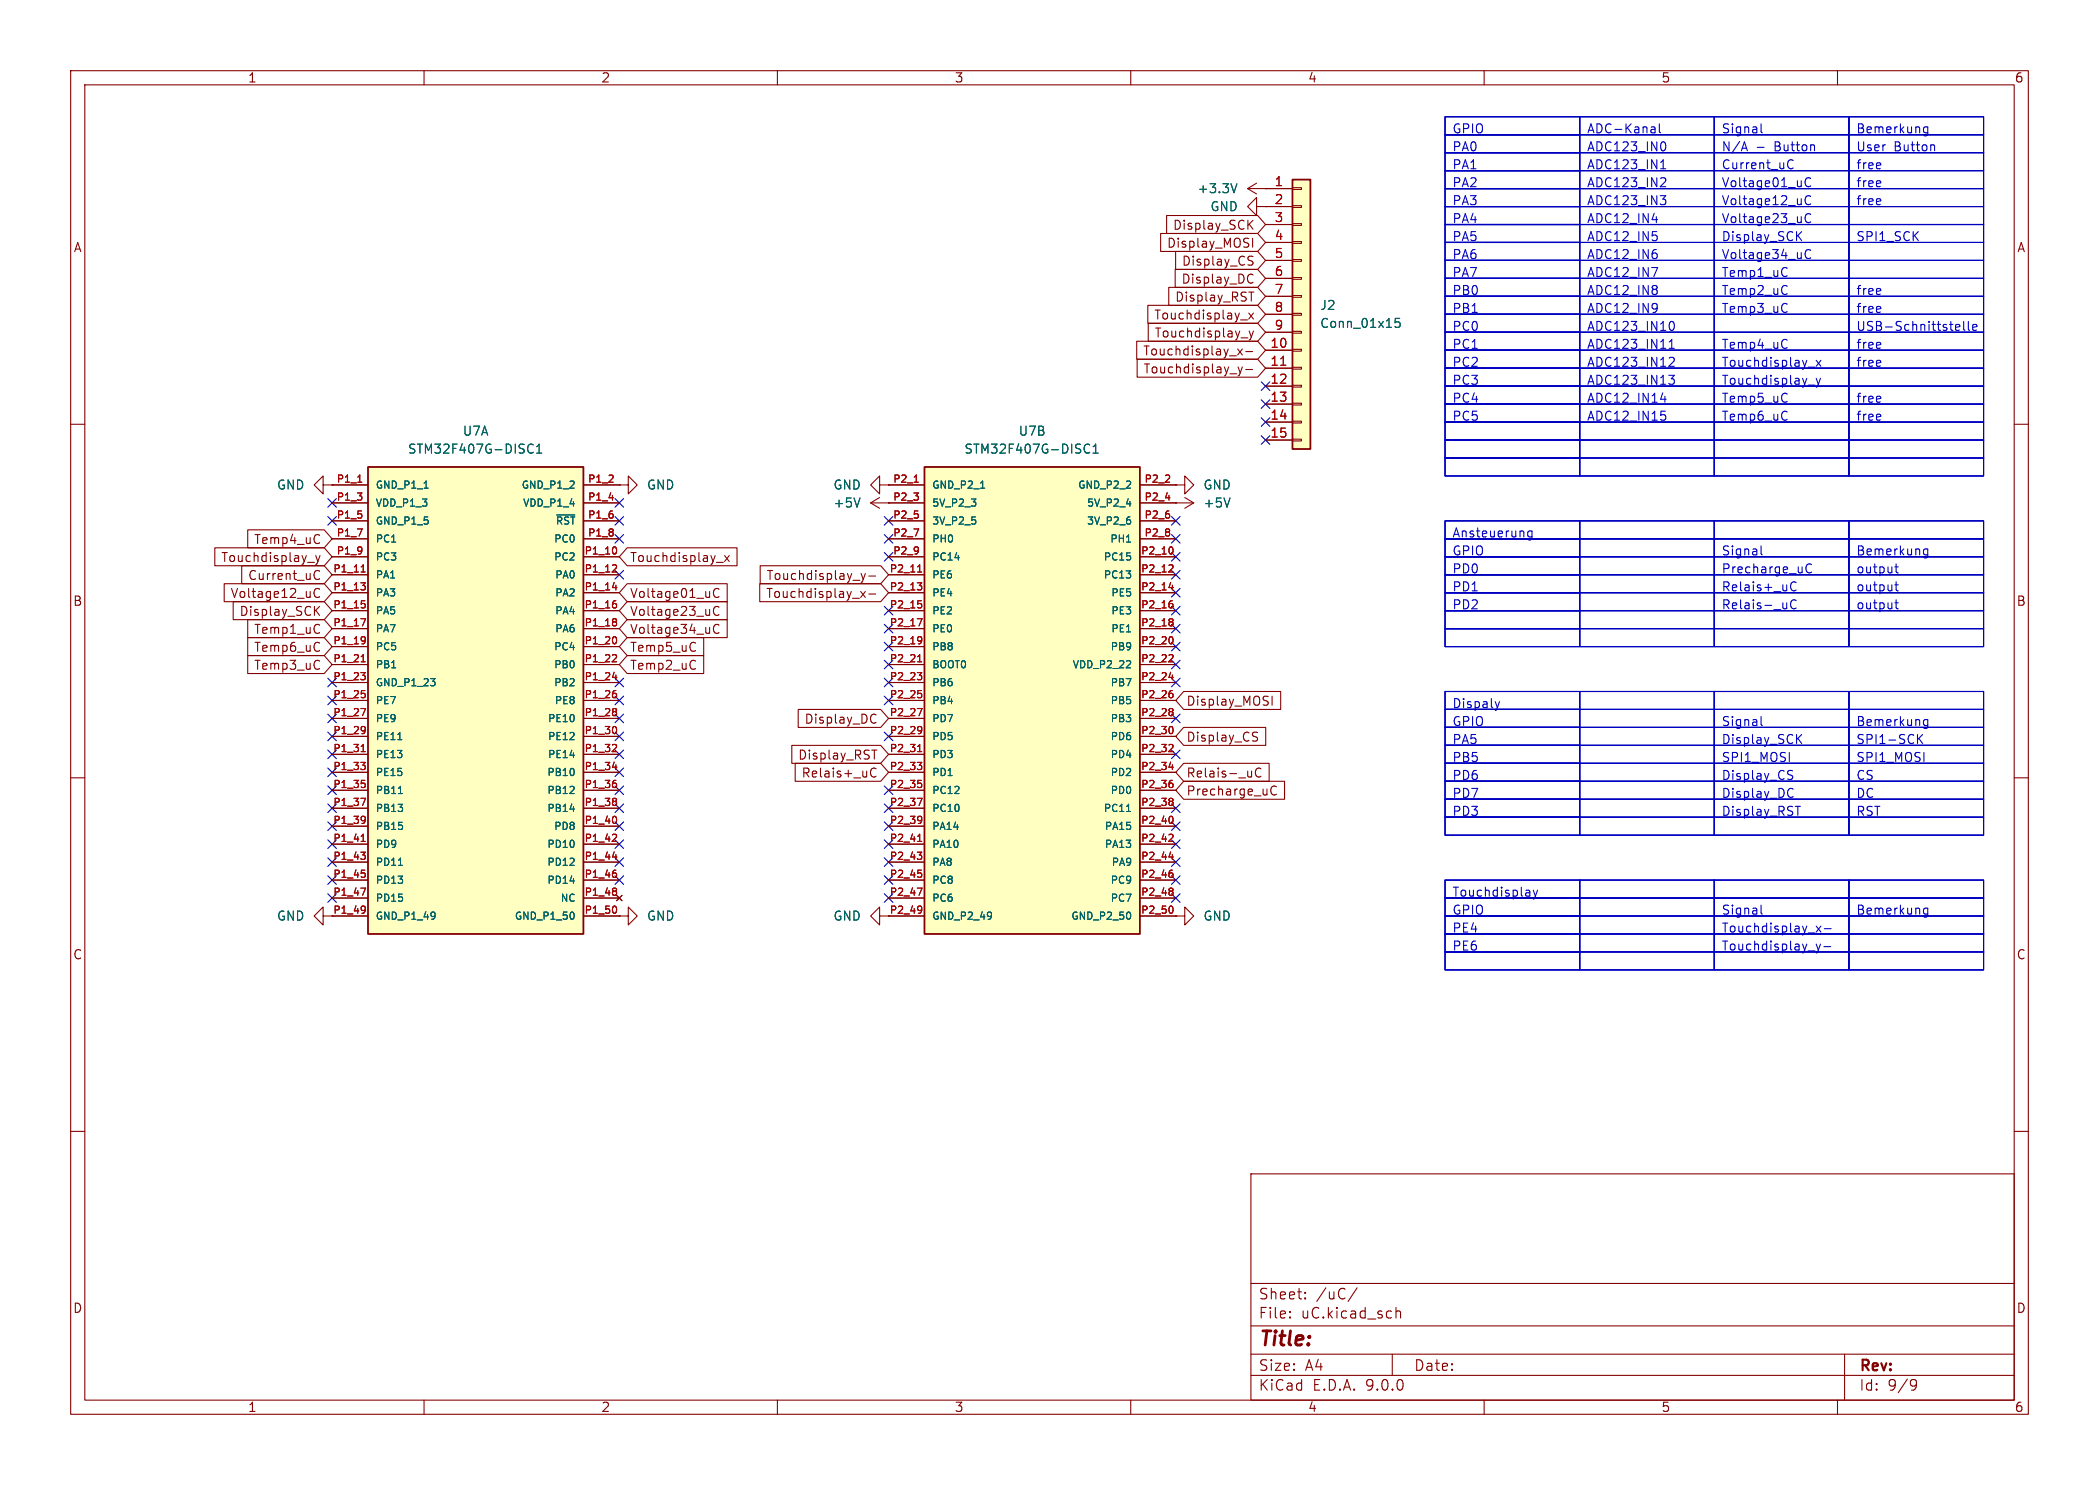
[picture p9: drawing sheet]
<svg xmlns="http://www.w3.org/2000/svg" width="297mm" height="210mm" viewBox="0 0 297 210" stroke-linecap="round" stroke-linejoin="round" font-family="sans-serif">
<defs><g id="words">
<text font-size="2.8" fill="#840000" x="178" y="190.9">Title:</text>
<g font-size="2.1" fill="#840000">
<text x="178" y="184">Sheet:</text>
<text x="186.2" y="184">/uC/</text>
<text x="178" y="186.7">File:</text>
<text x="184.1" y="186.7">uC.kicad_sch</text>
<text x="178" y="196.9">KiCad</text>
<text x="178" y="194.1">Size:</text>
<text x="184.7" y="194.1">A4</text>
<text x="185.7" y="196.9">E.D.A.</text>
<text x="193.3" y="196.9">9.0.0</text>
<text x="200" y="194.1">Date:</text>
<text x="263" y="194.3">Rev:</text>
<text x="263" y="196.9">Id:</text>
<text x="267.1" y="196.9">9/9</text>
</g>
<g font-size="1.8" fill="#840000">
<text x="35" y="11.9">1</text>
<text x="85" y="11.9">2</text>
<text x="135" y="11.9">3</text>
<text x="185" y="11.9">4</text>
<text x="235" y="11.9">5</text>
<text x="285" y="11.9">6</text>
<text x="10.3" y="35.9">A</text>
<text x="165" y="35.2">Display_MOSI</text>
<text x="165.9" y="32.7">Display_SCK</text>
<text x="285.3" y="35.9">A</text>
<text x="167.1" y="40.3">Display_DC</text>
<text x="167.2" y="37.8">Display_CS</text>
<text x="163.2" y="45.4">Touchdisplay_x</text>
<text x="163.3" y="47.9">Touchdisplay_y</text>
<text x="166.2" y="42.9">Display_RST</text>
<text x="161.7" y="50.5">Touchdisplay_x-</text>
<text x="161.7" y="53">Touchdisplay_y-</text>
<text x="35.9" y="77.2">Temp4_uC</text>
<text x="31.2" y="79.7">Touchdisplay_y</text>
<text x="35" y="82.2">Current_uC</text>
<text x="89.1" y="79.7">Touchdisplay_x</text>
<text x="108.4" y="82.2">Touchdisplay_y-</text>
<text x="10.3" y="85.9">B</text>
<text x="32.5" y="84.8">Voltage12_uC</text>
<text x="33.8" y="87.3">Display_SCK</text>
<text x="35.9" y="89.9">Temp1_uC</text>
<text x="89.1" y="84.8">Voltage01_uC</text>
<text x="89.1" y="87.3">Voltage23_uC</text>
<text x="89.1" y="89.9">Voltage34_uC</text>
<text x="108.3" y="84.8">Touchdisplay_x-</text>
<text x="285.3" y="85.9">B</text>
<text x="35.9" y="92.4">Temp6_uC</text>
<text x="35.9" y="94.9">Temp3_uC</text>
<text x="89.1" y="94.9">Temp2_uC</text>
<text x="89.1" y="92.4">Temp5_uC</text>
<text x="167.8" y="100">Display_MOSI</text>
<text x="112.8" y="107.6">Display_RST</text>
<text x="113.8" y="102.6">Display_DC</text>
<text x="167.8" y="105.1">Display_CS</text>
<text x="113.3" y="110.2">Relais+_uC</text>
<text x="167.8" y="112.7">Precharge_uC</text>
<text x="167.8" y="110.2">Relais-_uC</text>
<text x="10.3" y="135.9">C</text>
<text x="285.3" y="135.9">C</text>
<text x="10.3" y="185.9">D</text>
<text x="285.3" y="185.9">D</text>
<text x="35" y="199.9">1</text>
<text x="85" y="199.9">2</text>
<text x="135" y="199.9">3</text>
<text x="185" y="199.9">4</text>
<text x="235" y="199.9">5</text>
<text x="285" y="199.9">6</text>
</g>
<g font-size="1.8" fill="#0000c2">
<text x="205.4" y="19.2">GPIO</text>
<text x="205.4" y="21.7">PA0</text>
<text x="224.5" y="19.2">ADC-Kanal</text>
<text x="224.5" y="21.7">ADC123_IN0</text>
<text x="243.5" y="19.2">Signal</text>
<text x="243.5" y="21.7">N/A</text>
<text x="251.2" y="21.7">Button</text>
<text x="262.6" y="19.2">Bemerkung</text>
<text x="262.6" y="21.7">User</text>
<text x="268" y="21.7">Button</text>
<text x="205.4" y="24.3">PA1</text>
<text x="205.4" y="26.8">PA2</text>
<text x="205.4" y="29.3">PA3</text>
<text x="224.5" y="24.3">ADC123_IN1</text>
<text x="224.5" y="26.8">ADC123_IN2</text>
<text x="224.5" y="29.3">ADC123_IN3</text>
<text x="243.5" y="24.3">Current_uC</text>
<text x="243.5" y="26.8">Voltage01_uC</text>
<text x="243.5" y="29.3">Voltage12_uC</text>
<text x="262.6" y="24.3">free</text>
<text x="262.6" y="26.8">free</text>
<text x="262.6" y="29.3">free</text>
<text x="205.4" y="31.9">PA4</text>
<text x="205.4" y="34.4">PA5</text>
<text x="224.5" y="31.9">ADC12_IN4</text>
<text x="224.5" y="34.4">ADC12_IN5</text>
<text x="243.5" y="31.9">Voltage23_uC</text>
<text x="243.5" y="34.4">Display_SCK</text>
<text x="262.6" y="34.4">SPI1_SCK</text>
<text x="205.4" y="37">PA6</text>
<text x="205.4" y="39.5">PA7</text>
<text x="224.5" y="37">ADC12_IN6</text>
<text x="224.5" y="39.5">ADC12_IN7</text>
<text x="243.5" y="37">Voltage34_uC</text>
<text x="243.5" y="39.5">Temp1_uC</text>
<text x="205.4" y="42">PB0</text>
<text x="205.4" y="44.6">PB1</text>
<text x="205.4" y="47.1">PC0</text>
<text x="224.5" y="42">ADC12_IN8</text>
<text x="224.5" y="44.6">ADC12_IN9</text>
<text x="224.5" y="47.1">ADC123_IN10</text>
<text x="243.5" y="42">Temp2_uC</text>
<text x="243.5" y="44.6">Temp3_uC</text>
<text x="262.6" y="42">free</text>
<text x="262.6" y="44.6">free</text>
<text x="262.6" y="47.1">USB-Schnittstelle</text>
<text x="205.4" y="49.7">PC1</text>
<text x="205.4" y="52.2">PC2</text>
<text x="224.5" y="49.7">ADC123_IN11</text>
<text x="224.5" y="52.2">ADC123_IN12</text>
<text x="243.5" y="49.7">Temp4_uC</text>
<text x="243.5" y="52.2">Touchdisplay_x</text>
<text x="262.6" y="49.7">free</text>
<text x="262.6" y="52.2">free</text>
<text x="205.4" y="54.7">PC3</text>
<text x="205.4" y="57.3">PC4</text>
<text x="205.4" y="59.8">PC5</text>
<text x="224.5" y="54.7">ADC123_IN13</text>
<text x="224.5" y="57.3">ADC12_IN14</text>
<text x="224.5" y="59.8">ADC12_IN15</text>
<text x="243.5" y="54.7">Touchdisplay_y</text>
<text x="243.5" y="57.3">Temp5_uC</text>
<text x="243.5" y="59.8">Temp6_uC</text>
<text x="262.6" y="57.3">free</text>
<text x="262.6" y="59.8">free</text>
<text x="205.4" y="76.3">Ansteuerung</text>
<text x="205.4" y="78.9">GPIO</text>
<text x="205.4" y="81.4">PD0</text>
<text x="205.4" y="84">PD1</text>
<text x="243.5" y="78.9">Signal</text>
<text x="243.5" y="81.4">Precharge_uC</text>
<text x="243.5" y="84">Relais+_uC</text>
<text x="262.6" y="78.9">Bemerkung</text>
<text x="262.6" y="81.4">output</text>
<text x="262.6" y="84">output</text>
<text x="205.4" y="86.5">PD2</text>
<text x="243.5" y="86.5">Relais-_uC</text>
<text x="262.6" y="86.5">output</text>
<text x="205.4" y="100.5">Dispaly</text>
<text x="205.4" y="103">GPIO</text>
<text x="205.4" y="105.5">PA5</text>
<text x="243.5" y="103">Signal</text>
<text x="243.5" y="105.5">Display_SCK</text>
<text x="262.6" y="103">Bemerkung</text>
<text x="262.6" y="105.5">SPI1-SCK</text>
<text x="205.4" y="108.1">PB5</text>
<text x="205.4" y="110.6">PD6</text>
<text x="205.4" y="113.2">PD7</text>
<text x="243.5" y="108.1">SPI1_MOSI</text>
<text x="243.5" y="110.6">Display_CS</text>
<text x="243.5" y="113.2">Display_DC</text>
<text x="262.6" y="108.1">SPI1_MOSI</text>
<text x="262.6" y="110.6">CS</text>
<text x="262.6" y="113.2">DC</text>
<text x="205.4" y="115.7">PD3</text>
<text x="243.5" y="115.7">Display_RST</text>
<text x="262.6" y="115.7">RST</text>
<text x="205.4" y="127.1">Touchdisplay</text>
<text x="205.4" y="129.7">GPIO</text>
<text x="243.5" y="129.7">Signal</text>
<text x="262.6" y="129.7">Bemerkung</text>
<text x="205.4" y="132.2">PE4</text>
<text x="205.4" y="134.8">PE6</text>
<text x="243.5" y="132.2">Touchdisplay_x-</text>
<text x="243.5" y="134.8">Touchdisplay_y-</text>
</g>
<g font-size="1.8" fill="#006464">
<text x="169.4" y="27.5">+3.3V</text>
<text x="171.2" y="30.1">GND</text>
<text x="186.7" y="44">J2</text>
<text x="186.7" y="46.6">Conn_01x15</text>
<text x="57.6" y="64.4">STM32F407G-DISC1</text>
<text x="65.4" y="61.8">U7A</text>
<text x="136.4" y="64.4">STM32F407G-DISC1</text>
<text x="144" y="61.8">U7B</text>
<text x="39.1" y="69.4">GND</text>
<text x="91.4" y="69.4">GND</text>
<text x="117.8" y="69.4">GND</text>
<text x="117.8" y="72">+5V</text>
<text x="170.2" y="69.4">GND</text>
<text x="170.2" y="72">+5V</text>
<text x="39.1" y="130.4">GND</text>
<text x="91.4" y="130.4">GND</text>
<text x="117.8" y="130.4">GND</text>
<text x="170.2" y="130.4">GND</text>
</g>
<g font-size="1.8" fill="#a90000">
<text x="180.3" y="26.4">1</text>
<text x="180.3" y="29">2</text>
<text x="180.3" y="31.5">3</text>
<text x="180.3" y="34">4</text>
<text x="180.3" y="36.6">5</text>
<text x="180.3" y="39.1">6</text>
<text x="180.3" y="41.7">7</text>
<text x="180.3" y="44.2">8</text>
<text x="180.3" y="46.7">9</text>
<text x="179.7" y="49.3">10</text>
<text x="179.7" y="51.8">11</text>
<text x="179.7" y="54.4">12</text>
<text x="179.7" y="56.9">13</text>
<text x="179.7" y="59.4">14</text>
<text x="179.7" y="62">15</text>
</g>
<g font-size="1.4" fill="#a90000">
<text x="47.5" y="68.3">P1_1</text>
<text x="47.5" y="70.9">P1_3</text>
<text x="83.1" y="68.3">P1_2</text>
<text x="83.1" y="70.9">P1_4</text>
<text x="126.3" y="68.3">P2_1</text>
<text x="126.3" y="70.9">P2_3</text>
<text x="161.8" y="68.3">P2_2</text>
<text x="161.8" y="70.9">P2_4</text>
<text x="47.5" y="73.4">P1_5</text>
<text x="47.5" y="75.9">P1_7</text>
<text x="83.1" y="73.4">P1_6</text>
<text x="83.1" y="75.9">P1_8</text>
<text x="126.3" y="73.4">P2_5</text>
<text x="126.3" y="75.9">P2_7</text>
<text x="161.8" y="73.4">P2_6</text>
<text x="161.8" y="75.9">P2_8</text>
<text x="47.1" y="81">P1_11</text>
<text x="47.1" y="83.6">P1_13</text>
<text x="47.5" y="78.5">P1_9</text>
<text x="82.6" y="78.5">P1_10</text>
<text x="82.6" y="81">P1_12</text>
<text x="82.6" y="83.6">P1_14</text>
<text x="125.8" y="81">P2_11</text>
<text x="125.8" y="83.6">P2_13</text>
<text x="126.3" y="78.5">P2_9</text>
<text x="161.4" y="78.5">P2_10</text>
<text x="161.4" y="81">P2_12</text>
<text x="161.4" y="83.6">P2_14</text>
<text x="47.1" y="86.1">P1_15</text>
<text x="47.1" y="88.6">P1_17</text>
<text x="82.6" y="86.1">P1_16</text>
<text x="82.6" y="88.6">P1_18</text>
<text x="125.8" y="86.1">P2_15</text>
<text x="125.8" y="88.6">P2_17</text>
<text x="161.4" y="86.1">P2_16</text>
<text x="161.4" y="88.6">P2_18</text>
<text x="47.1" y="91.2">P1_19</text>
<text x="47.1" y="93.7">P1_21</text>
<text x="82.6" y="91.2">P1_20</text>
<text x="82.6" y="93.7">P1_22</text>
<text x="125.8" y="91.2">P2_19</text>
<text x="125.8" y="93.7">P2_21</text>
<text x="161.4" y="91.2">P2_20</text>
<text x="161.4" y="93.7">P2_22</text>
<text x="47.1" y="96.3">P1_23</text>
<text x="47.1" y="98.8">P1_25</text>
<text x="47.1" y="101.3">P1_27</text>
<text x="82.6" y="96.3">P1_24</text>
<text x="82.6" y="98.8">P1_26</text>
<text x="82.6" y="101.3">P1_28</text>
<text x="125.8" y="96.3">P2_23</text>
<text x="125.8" y="98.8">P2_25</text>
<text x="125.8" y="101.3">P2_27</text>
<text x="161.4" y="96.3">P2_24</text>
<text x="161.4" y="98.8">P2_26</text>
<text x="161.4" y="101.3">P2_28</text>
<text x="47.1" y="103.9">P1_29</text>
<text x="47.1" y="106.4">P1_31</text>
<text x="82.6" y="103.9">P1_30</text>
<text x="82.6" y="106.4">P1_32</text>
<text x="125.8" y="103.9">P2_29</text>
<text x="125.8" y="106.4">P2_31</text>
<text x="161.4" y="103.9">P2_30</text>
<text x="161.4" y="106.4">P2_32</text>
<text x="47.1" y="109">P1_33</text>
<text x="47.1" y="111.5">P1_35</text>
<text x="82.6" y="109">P1_34</text>
<text x="82.6" y="111.5">P1_36</text>
<text x="125.8" y="109">P2_33</text>
<text x="125.8" y="111.5">P2_35</text>
<text x="161.4" y="109">P2_34</text>
<text x="161.4" y="111.5">P2_36</text>
<text x="47.1" y="114">P1_37</text>
<text x="47.1" y="116.6">P1_39</text>
<text x="47.1" y="119.1">P1_41</text>
<text x="82.6" y="114">P1_38</text>
<text x="82.6" y="116.6">P1_40</text>
<text x="82.6" y="119.1">P1_42</text>
<text x="125.8" y="114">P2_37</text>
<text x="125.8" y="116.6">P2_39</text>
<text x="125.8" y="119.1">P2_41</text>
<text x="161.4" y="114">P2_38</text>
<text x="161.4" y="116.6">P2_40</text>
<text x="161.4" y="119.1">P2_42</text>
<text x="47.1" y="121.7">P1_43</text>
<text x="47.1" y="124.2">P1_45</text>
<text x="82.6" y="121.7">P1_44</text>
<text x="82.6" y="124.2">P1_46</text>
<text x="125.8" y="121.7">P2_43</text>
<text x="125.8" y="124.2">P2_45</text>
<text x="161.4" y="121.7">P2_44</text>
<text x="161.4" y="124.2">P2_46</text>
<text x="47.1" y="126.7">P1_47</text>
<text x="47.1" y="129.3">P1_49</text>
<text x="82.6" y="126.7">P1_48</text>
<text x="82.6" y="129.3">P1_50</text>
<text x="125.8" y="126.7">P2_47</text>
<text x="125.8" y="129.3">P2_49</text>
<text x="161.4" y="126.7">P2_48</text>
<text x="161.4" y="129.3">P2_50</text>
</g>
<g font-size="1.4" fill="#006464">
<text x="53.1" y="69.3">GND_P1_1</text>
<text x="53.1" y="71.9">VDD_P1_3</text>
<text x="73.7" y="69.3">GND_P1_2</text>
<text x="73.9" y="71.9">VDD_P1_4</text>
<text x="131.8" y="69.3">GND_P2_1</text>
<text x="131.8" y="71.9">5V_P2_3</text>
<text x="152.4" y="69.3">GND_P2_2</text>
<text x="153.7" y="71.9">5V_P2_4</text>
<text x="53.1" y="74.4">GND_P1_5</text>
<text x="53.1" y="76.9">PC1</text>
<text x="78.3" y="76.9">PC0</text>
<text x="78.5" y="74.4">~{RST}</text>
<text x="131.8" y="74.4">3V_P2_5</text>
<text x="131.8" y="76.9">PH0</text>
<text x="153.7" y="74.4">3V_P2_6</text>
<text x="157" y="76.9">PH1</text>
<text x="53.1" y="79.5">PC3</text>
<text x="53.1" y="82">PA1</text>
<text x="78.3" y="79.5">PC2</text>
<text x="78.4" y="82">PA0</text>
<text x="131.8" y="79.5">PC14</text>
<text x="131.8" y="82">PE6</text>
<text x="156.1" y="79.5">PC15</text>
<text x="156.1" y="82">PC13</text>
<text x="53.1" y="84.6">PA3</text>
<text x="53.1" y="87.1">PA5</text>
<text x="53.1" y="89.6">PA7</text>
<text x="78.4" y="84.6">PA2</text>
<text x="78.4" y="87.1">PA4</text>
<text x="78.4" y="89.6">PA6</text>
<text x="131.8" y="84.6">PE4</text>
<text x="131.8" y="87.1">PE2</text>
<text x="131.8" y="89.6">PE0</text>
<text x="157.1" y="84.6">PE5</text>
<text x="157.1" y="87.1">PE3</text>
<text x="157.1" y="89.6">PE1</text>
<text x="53.1" y="92.2">PC5</text>
<text x="53.1" y="94.7">PB1</text>
<text x="78.3" y="92.2">PC4</text>
<text x="78.3" y="94.7">PB0</text>
<text x="131.8" y="92.2">PB8</text>
<text x="131.8" y="94.7">BOOT0</text>
<text x="151.7" y="94.7">VDD_P2_22</text>
<text x="157" y="92.2">PB9</text>
<text x="53.1" y="97.3">GND_P1_23</text>
<text x="53.1" y="99.8">PE7</text>
<text x="78.3" y="97.3">PB2</text>
<text x="78.4" y="99.8">PE8</text>
<text x="131.8" y="97.3">PB6</text>
<text x="131.8" y="99.8">PB4</text>
<text x="157" y="97.3">PB7</text>
<text x="157" y="99.8">PB5</text>
<text x="53.1" y="102.3">PE9</text>
<text x="53.1" y="104.9">PE11</text>
<text x="53.1" y="107.4">PE13</text>
<text x="77.4" y="102.3">PE10</text>
<text x="77.4" y="104.9">PE12</text>
<text x="77.4" y="107.4">PE14</text>
<text x="131.8" y="102.3">PD7</text>
<text x="131.8" y="104.9">PD5</text>
<text x="131.8" y="107.4">PD3</text>
<text x="157" y="102.3">PB3</text>
<text x="157" y="104.9">PD6</text>
<text x="157" y="107.4">PD4</text>
<text x="53.1" y="110">PE15</text>
<text x="53.1" y="112.5">PB11</text>
<text x="77.3" y="110">PB10</text>
<text x="77.3" y="112.5">PB12</text>
<text x="131.8" y="110">PD1</text>
<text x="131.8" y="112.5">PC12</text>
<text x="157" y="110">PD2</text>
<text x="157" y="112.5">PD0</text>
<text x="53.1" y="115">PB13</text>
<text x="53.1" y="117.6">PB15</text>
<text x="77.3" y="115">PB14</text>
<text x="78.3" y="117.6">PD8</text>
<text x="131.8" y="115">PC10</text>
<text x="131.8" y="117.6">PA14</text>
<text x="156.1" y="115">PC11</text>
<text x="156.2" y="117.6">PA15</text>
<text x="53.1" y="120.1">PD9</text>
<text x="53.1" y="122.7">PD11</text>
<text x="53.1" y="125.2">PD13</text>
<text x="77.3" y="120.1">PD10</text>
<text x="77.3" y="122.7">PD12</text>
<text x="77.3" y="125.2">PD14</text>
<text x="131.8" y="120.1">PA10</text>
<text x="131.8" y="122.7">PA8</text>
<text x="131.8" y="125.2">PC8</text>
<text x="156.2" y="120.1">PA13</text>
<text x="157" y="125.2">PC9</text>
<text x="157.2" y="122.7">PA9</text>
<text x="53.1" y="127.7">PD15</text>
<text x="53.1" y="130.3">GND_P1_49</text>
<text x="72.7" y="130.3">GND_P1_50</text>
<text x="79.2" y="127.7">NC</text>
<text x="131.8" y="127.7">PC6</text>
<text x="131.8" y="130.3">GND_P2_49</text>
<text x="151.5" y="130.3">GND_P2_50</text>
<text x="157" y="127.7">PC7</text>
</g>
</g></defs>
<g fill="none" stroke="#840000" stroke-width=".15">
<path d="M10 10h277v190h-277zM12 12h273v186h-273zM60 10v2M110 10v2M160 10v2M210 10v2M260 10v2M10 60h2M285 60h2M10 110h2M285 110h2M45.7 129.5v-1.2l-1.3 1.2 1.3 1.3v-1.3h1.3"/>
<path d="M87.6 129.5h1.3v-1.2l1.3 1.2-1.3 1.3v-1.3M87.6 129.5h.1M10 160h2M177 166h108v32h-108zM285 160h2M60 198v2M110 198v2M160 198v2M177 194.5h108M177 191.5h108M177 187.5h108M177 181.5h108"/>
<path d="M182.5 186.3h.1l-.1 .1M182.5 186.3v.1M182.5 185.5v.1M182.5 185.5h.1l-.1 .1M184.7 183.6v.1M184.7 183.6h-.1l.1 .1M184.7 182.8v.1M184.7 182.8h-.1l.1 .1M192 182.1l-1.3 2M197 191.5v3M197.5 184.9v1.5M197.5 185.5a.37 .37 0 0 1 .7 .1v.8"/>
<path d="M210 198v2M260 198v2M261 191.5v6.5M270.6 195.1h.3l.2 .1a.99 .99 0 0 1-.4 1.4h-.2M271.2 195.7l-.3 .3h-.3"/>
</g>
<path d="M52.1 66h30.4v66.1h-30.4z" fill="#ffffc2"/>
<path d="M52.1 66h30.4v66.1h-30.4z" fill="none" stroke="#840000" stroke-width=".25"/>
<g fill="none" stroke="#840000" stroke-width=".15">
<path d="M176.5 26.7l1.3 .7M176.5 26.7h2.6M177.8 29.2v-1.3l-1.3 1.3 1.3 1.3v-1.3h1.3M177.8 25.9l-1.3 .8M179.1 26.7h.1M179.1 29.2h.1M45.7 68.6v-1.3l-1.3 1.3 1.3 1.3v-1.3h1.3M47 68.6h.1M47 68.6h5.1M47 71.1h5.1M47 73.7h5.1M47 76.2h5.1"/>
<path d="M47 78.7h5.1M82.5 68.6h5.1M82.5 71.1h5.1M82.5 73.7h5.1M82.5 76.2h5.1M82.5 78.7h5.1M87.6 68.6h1.3v-1.3l1.3 1.3-1.3 1.3v-1.3M87.6 68.6h.1M166.4 68.6h1.2v-1.3l1.3 1.3-1.3 1.3v-1.3M166.4 68.6h.1M166.4 71.1h.1M166.4 71.1h2.5"/>
<path d="M167.6 70.4l1.3 .7M168.9 71.1l-1.3 .8M47 81.3h5.1M47 83.8h5.1M47 86.4h5.1M47 88.9h5.1M47 91.4h5.1M47 94h5.1M47 96.5h5.1M47 99.1h5.1M82.5 81.3h5.1M82.5 83.8h5.1"/>
<path d="M82.5 86.4h5.1M82.5 88.9h5.1M82.5 91.4h5.1M82.5 94h5.1M82.5 96.5h5.1M82.5 99.1h5.1M47 101.6h5.1M47 104.1h5.1M47 106.7h5.1M47 109.2h5.1M47 111.8h5.1M47 114.3h5.1"/>
<path d="M47 116.8h5.1M47 119.4h5.1M82.5 101.6h5.1M82.5 104.1h5.1M82.5 106.7h5.1M82.5 109.2h5.1M82.5 111.8h5.1M82.5 114.3h5.1M82.5 116.8h5.1M82.5 119.4h5.1M47 121.9h5.1M47 124.5h5.1"/>
<path d="M47 127h5.1M47 129.5h5.1M82.5 121.9h5.1M82.5 124.5h5.1M82.5 127h5.1M82.5 129.5h5.1M87.2 126.6l.8 .8M88 126.6l-.8 .8M124.5 129.5v-1.2l-1.3 1.2 1.3 1.3v-1.3h1.2M166.4 129.5h1.2v-1.2l1.3 1.2-1.3 1.3v-1.3M166.4 129.5h.1"/>
</g>
<g fill="none" stroke="#006464" stroke-width=".15">
<path d="M175 26l-.4 1.2M60 69h.6M74.8 63.9a.44 .44 0 0 0 .6 .1M75.4 62.9a.46 .46 0 0 0-.6 .1M75.9 64.1h.8M75.9 63.2l.4-.4v1.3M78.8 72.8h2.5M174 70.4l-.4 1.3M55.4 94.4h.6M60.9 96h.7l-.4 .4M61.5 96.4v.5M56.3 104.6h.6"/>
<path d="M56.4 112.2h.6M80.6 112.2h.6M80.7 114.4h.6M81.2 108.9v.6M81.2 111.3v.3M56.4 122.4h.6M61.5 129.1v.7M61.6 129.4l-.1 .1M81.1 129.1l.1 .3-.1 .5"/>
</g>
<g fill="none" stroke="#a90000" stroke-width=".15">
<path d="M50.6 68.2h.6M87 79.9l.2 .2v.2l-.6 .6h.6M87.1 77.4l.1 .3-.1 .6M51.1 82.4h.6l-.4 .4M51.1 87.5h.6l-.4 1M51.1 95.1h.6l-.4 .4M51.1 80.9h.6M51.1 93.6h.6M51.2 85h.4M51.2 97.7h.4M51.3 80l.1-.1v1M51.3 92.7l.1-.1v1"/>
<path d="M51.5 85.3l.2 .2v.3l-.2 .2M51.5 90l.1 .1a.86 .86 0 0 1-.1 .9M51.5 98l.2 .2v.3l-.2 .2M51.6 82.9l.1 .1-.1 .4M51.6 95.6l.1 .1-.1 .4M51.7 90.5l-.2 .2M86.7 83.1h.6M86.7 95.8h.6M87 92.6l.2 .2v.2l-.6 .6h.6M87.1 88l.1 .1-.1 .4M87.1 85.4l.1 .1-.1 .4M87.1 87.5l.1 .2-.1 .2"/>
<path d="M87.1 90.1l.1 .3-.1 .6M87.1 98.1l.1 .1-.1 .4M51.1 100.2h.6l-.4 1M51.1 107.8h.6l-.4 .4M51.1 112.9h.6l-.4 1M51.1 106.3h.6M51.1 119h.6M51.2 110.4h.4M51.3 105.4l.1-.1v1M51.3 118.1l.1-.1v1M51.5 102.7l.1 .1a.86 .86 0 0 1-.1 .9M51.5 110.7l.2 .2v.3l-.2 .2"/>
<path d="M51.5 115.4l.1 .1a.86 .86 0 0 1-.1 .9M51.6 108.3l.1 .1-.1 .4M51.7 103.2l-.2 .2M51.7 115.9l-.2 .2M86.7 108.5h.6M87 105.3l.2 .2v.2l-.6 .6h.6M87 118l.2 .2v.2l-.6 .6h.6M87.1 100.2l.1 .2-.1 .2M87.1 100.7l.1 .1-.1 .4M87.1 102.8l.1 .3-.1 .6M87.1 110.8l.1 .1-.1 .4M87.1 112.9l.1 .2-.1 .2"/>
<path d="M87.1 113.4l.1 .1-.1 .4M87.1 115.5l.1 .3-.1 .6M51.1 120.5h.6l-.4 .4M51.1 125.6h.6l-.4 1M51.2 123.1h.4M51.5 123.4l.2 .2v.3l-.2 .2M51.5 128.1l.1 .1a.86 .86 0 0 1-.1 .9M51.6 121l.1 .1-.1 .4M51.7 128.6l-.2 .2M86.7 121.2h.6M87.1 123.5l.1 .1-.1 .4M87.1 125.6l.1 .2-.1 .2"/>
<path d="M87.1 126.1l.1 .1-.1 .4M87.1 128.2l.1 .3-.1 .6"/>
</g>
<path d="M182.9 25.4h2.5v38.1h-2.5z" fill="#ffffc2"/>
<path d="M182.9 25.4h2.5v38.1h-2.5z" fill="none" stroke="#840000" stroke-width=".25"/>
<g fill="none" stroke="#840000" stroke-width=".15">
<path d="M179.1 26.7h3.8M179.1 29.2h3.8M179.1 31.8h3.8M179.1 34.3h3.8M179.1 36.8h3.8M179.1 39.4h3.8M182.9 26.5h1.2v.3h-1.2zM182.9 29.1h1.2v.2h-1.2zM182.9 31.6h1.2v.3h-1.2zM182.9 34.2h1.2v.2h-1.2zM182.9 36.7h1.2v.3h-1.2zM182.9 39.2h1.2v.3h-1.2z"/>
<path d="M179.1 41.9h3.8M179.1 44.5h3.8M179.1 47h3.8M179.1 49.5h3.8M179.1 52.1h3.8M179.1 54.6h3.8M179.1 57.2h3.8M179.1 59.7h3.8M182.9 41.8h1.2v.2h-1.2zM182.9 44.3h1.2v.3h-1.2zM182.9 46.9h1.2v.2h-1.2zM182.9 49.4h1.2v.3h-1.2z"/>
<path d="M182.9 51.9h1.2v.3h-1.2zM182.9 54.5h1.2v.2h-1.2zM182.9 57h1.2v.3h-1.2zM182.9 59.6h1.2v.2h-1.2zM123.2 71.1l1.3 .8M123.2 71.1h2.5M124.5 68.6v-1.3l-1.3 1.3 1.3 1.3v-1.3h1.2M124.5 70.4l-1.3 .7M125.7 68.6h.1M125.7 71.1h.1M179.1 62.2h3.8M182.9 62.1h1.2v.3h-1.2z"/>
</g>
<path d="M181.2 51.7h.7" fill="none" stroke="#a90000" stroke-width=".15"/>
<path d="M198 45h-.6v.6l.2-.1 .4 .1 .1 .2-.1 .4-.1 .1h-.3l-.2-.1M121.7 70.4l-.4 1.3" fill="none" stroke="#006464" stroke-width=".15"/>
<path d="M130.8 66h30.5v66.1h-30.5z" fill="#ffffc2"/>
<path d="M130.8 66h30.5v66.1h-30.5z" fill="none" stroke="#840000" stroke-width=".25"/>
<g fill="none" stroke="#840000" stroke-width=".15">
<path d="M164.2 33h13.8l1.1 1.3-1.1 1.3h-13.8zM165.1 30.5h12.9l1.1 1.3-1.1 1.2h-12.9zM166.3 38.1h11.7l1.1 1.3-1.1 1.2h-11.7zM166.3 35.6h11.7l1.1 1.2-1.1 1.3h-11.7zM176.8 31.7l.5 .7M176.8 36.8l.4 .2 .1 .3-.2 .2h-.3M176.8 36.2l.5 .1M176.9 38.8l.4 .1M177.2 33.7v1.3M177.3 31.2l-.7 .7M177.3 39.9l-.4 .1M179.1 29.2h.1"/>
<path d="M179.1 26.7h.1M179.1 26.7h3.8M179.1 29.2h3.8M179.1 31.8h3.8M179.1 34.3h3.8M179.1 36.8h3.8M179.1 39.4h3.8M160.8 48.3h17.2l1.1 1.2-1.1 1.3h-17.2zM160.9 50.8h17.1l1.1 1.3-1.1 1.2h-17.1zM162.4 43.2h15.6l1.1 1.3-1.1 1.2h-15.6zM162.5 45.7h15.5l1.1 1.3-1.1 1.3h-15.5zM165.4 40.6h12.6l1.1 1.3-1.1 1.3h-12.6z"/>
<path d="M175.1 49.4l.7 .8M175.2 51.9l.3 .8M175.5 52.7l-.1 .3-.2 .2M175.5 45.2h1M175.6 47.8h1M175.8 49.4l-.7 .8M175.8 51.9l-.3 .8M176.3 49.7h.9M176.3 52.3h.9M176.7 44.3l.7 .8M176.7 41.3h.7M176.8 46.8l.3 .9"/>
<path d="M177.1 47.7l-.2 .3-.1 .1M177.4 44.3l-.7 .8M177.4 46.8l-.3 .9M179.1 41.9h3.8M179.1 44.5h3.8M179.1 47h3.8M179.1 49.5h3.8M179.1 52.1h3.8M179.1 54.6h3.8M179.1 57.2h3.8M179.1 59.7h3.8M30.4 77.5h15.5l1.1 1.2-1.1 1.3h-15.5z"/>
<path d="M35.1 74.9h10.8l1.1 1.3-1.1 1.3h-10.8zM43.5 79.5h1M44.7 78.6l.3 .8M45 75.6l.2 .1M45 79.4l-.1 .3-.2 .1M45.2 76.7l-.2 .2M45.3 78.6l-.3 .8M47 68.6h.1M47 68.6h5.1M47 71.1h5.1M47 73.7h5.1M47 76.2h5.1"/>
<path d="M47 78.7h5.1M82.5 68.6h5.1M82.5 71.1h5.1M82.5 73.7h5.1M82.5 76.2h5.1M82.5 78.7h5.1M87.6 68.6h.1M88.7 77.5h15.6v2.5h-15.6l-1.1-1.3zM101.4 79.5h.9M102.5 78.6l.7 .8M103.2 78.6l-.7 .8M125.7 68.6h.1"/>
<path d="M125.7 71.1h.1M125.7 68.6h5.1M125.7 71.1h5.1M125.7 73.7h5.1M125.7 76.2h5.1M125.7 78.7h5.1M161.3 68.6h5.1M161.3 71.1h5.1M161.3 73.7h5.1M161.3 76.2h5.1M161.3 78.7h5.1M166.4 71.1h.1"/>
<path d="M166.4 68.6h.1M179.1 62.2h3.8M31.7 82.5h14.2l1.1 1.3-1.1 1.3h-14.2zM33 85.1h12.9l1.1 1.3-1.1 1.2h-12.9zM34.2 80h11.7l1.1 1.3-1.1 1.3h-11.7zM35.1 90.2h10.8l1.1 1.2-1.1 1.3h-10.8zM35.1 92.7h10.8l1.1 1.3-1.1 1.3h-10.8zM35.1 87.6h10.8l1.1 1.3-1.1 1.3h-10.8zM44.7 80.7h.3l.2 .1M44.7 86.3l.5 .7M45 90.8l.2 .2M45 93.4l.2 .1"/>
<path d="M45 88.3l.2 .1M45.2 92l-.2 .1M45.2 83.3a.51 .51 0 0 0-.6 0 .51 .51 0 0 0-.2 .6 .48 .48 0 0 0 .3 .5 .48 .48 0 0 0 .5 0M45.2 81.8l-.2 .2-.3-.1M45.2 85.8l-.7 .7M45.2 94.5l-.2 .2M45.2 89.4l-.2 .2M47 81.3h5.1M47 83.8h5.1M47 86.4h5.1M47 88.9h5.1M47 91.4h5.1"/>
<path d="M47 94h5.1M47 96.5h5.1M47 99.1h5.1M82.5 81.3h5.1M82.5 83.8h5.1M82.5 86.4h5.1M82.5 88.9h5.1M82.5 91.4h5.1M82.5 94h5.1M82.5 96.5h5.1M82.5 99.1h5.1M88.7 82.5h14.2v2.6h-14.2l-1.1-1.3z"/>
<path d="M88.7 92.7h10.9v2.6h-10.9l-1.1-1.3zM88.7 85.1h14.2v2.5h-14.2l-1.1-1.2zM88.7 90.2h10.9v2.5h-10.9l-1.1-1.3zM88.7 87.6h14.2v2.6h-14.2l-1.1-1.3zM98.4 93.4v.1M98.4 90.9v.1M98.4 94.5v.1M98.4 92h.1M101.7 83.3a.51 .51 0 0 0-.6 0 .51 .51 0 0 0-.1 .6 .48 .48 0 0 0 .2 .5 .48 .48 0 0 0 .5 0M101.7 85.9a.51 .51 0 0 0-.6 0 .51 .51 0 0 0-.1 .6 .48 .48 0 0 0 .2 .5 .48 .48 0 0 0 .5-.1M101.7 88.4a.51 .51 0 0 0-.6 0 .51 .51 0 0 0-.1 .6 .48 .48 0 0 0 .2 .5 .48 .48 0 0 0 .5-.1M107.5 82.5h17.1l1.1 1.3-1.1 1.3h-17.1z"/>
<path d="M107.6 80h17l1.1 1.3-1.1 1.3h-17zM121.8 83.6l.6 .9M121.8 81.1l.3 .9M122.1 82l-.1 .3-.2 .1M122.4 81.1l-.3 .9M122.4 83.6l-.6 .9M122.9 81.5h1M122.9 84h1M125.7 81.3h5.1M125.7 83.8h5.1M125.7 86.4h5.1M125.7 88.9h5.1"/>
<path d="M125.7 91.4h5.1M125.7 94h5.1M125.7 96.5h5.1M125.7 99.1h5.1M161.3 81.3h5.1M161.3 83.8h5.1M161.3 86.4h5.1M161.3 88.9h5.1M161.3 91.4h5.1M161.3 94h5.1M161.3 96.5h5.1M161.3 99.1h5.1"/>
<path d="M167.5 97.8h13.7v2.5h-13.7l-1.1-1.2zM180 98.5v1.2M47 101.6h5.1M47 104.1h5.1M47 106.7h5.1M47 109.2h5.1M47 111.8h5.1M47 114.3h5.1M47 116.8h5.1M47 119.4h5.1M82.5 101.6h5.1M82.5 104.1h5.1"/>
<path d="M82.5 106.7h5.1M82.5 109.2h5.1M82.5 111.8h5.1M82.5 114.3h5.1M82.5 116.8h5.1M82.5 119.4h5.1M112 105.4h12.6l1.1 1.3-1.1 1.3h-12.6zM112.5 107.9h12.1l1.1 1.3-1.1 1.3h-12.1zM112.9 100.3h11.7l1.1 1.3-1.1 1.3h-11.7zM123.4 106.1h.7M123.6 108.6a.66 .66 0 0 0-.4 .7 .66 .66 0 0 0 .5 .6l.3-.1M123.6 101l.4 .1"/>
<path d="M123.7 108.6l.3 .1M124 102.1l-.4 .2M125.7 101.6h5.1M125.7 104.1h5.1M125.7 106.7h5.1M125.7 109.2h5.1M125.7 111.8h5.1M125.7 114.3h5.1M125.7 116.8h5.1M125.7 119.4h5.1M161.3 101.6h5.1M161.3 104.1h5.1"/>
<path d="M161.3 106.7h5.1M161.3 109.2h5.1M161.3 111.8h5.1M161.3 114.3h5.1M161.3 116.8h5.1M161.3 119.4h5.1M167.5 110.5h14.3v2.5h-14.3l-1.1-1.2zM167.5 107.9h12.1v2.6h-12.1l-1.1-1.3zM167.5 102.9h11.6v2.5h-11.6l-1.1-1.3zM177.5 104.1l.3 .2 .1 .3-.2 .2h-.3M177.5 103.5l.4 .1M178.4 108.7a.51 .51 0 0 0-.6 0 .51 .51 0 0 0-.2 .6 .48 .48 0 0 0 .3 .5 .48 .48 0 0 0 .5 0"/>
<path d="M180.6 111.3a.51 .51 0 0 0-.6 0 .51 .51 0 0 0-.2 .6 .48 .48 0 0 0 .3 .5 .48 .48 0 0 0 .5-.1M47 121.9h5.1M47 124.5h5.1M47 127h5.1M47 129.5h5.1M82.5 121.9h5.1M82.5 124.5h5.1M82.5 127h5.1M82.5 129.5h5.1M87.2 126.6l.8 .8M87.6 129.5h.1M88 126.6l-.8 .8"/>
<path d="M125.7 121.9h5.1M125.7 124.5h5.1M125.7 127h5.1M125.7 129.5h5.1M161.3 121.9h5.1M161.3 124.5h5.1M161.3 127h5.1M161.3 129.5h5.1M166.4 129.5h.1"/>
</g>
<g fill="none" stroke="#006464" stroke-width=".15">
<path d="M175 26l-.4 1.2M198 45h-.6v.6l.2-.1 .4 .1 .1 .2-.1 .4-.1 .1h-.3l-.2-.1M60 69h.6M74.8 63.9a.44 .44 0 0 0 .6 .1M75.4 62.9a.46 .46 0 0 0-.6 .1M75.9 64.1h.8M75.9 63.2l.4-.4v1.3M78.8 72.8h2.5M121.7 70.4l-.4 1.3M138.7 69h.6M153.5 63.9a.44 .44 0 0 0 .7 .1M154.2 62.9h-.1a.46 .46 0 0 0-.6 .1"/>
<path d="M154.7 64.1h.7M154.7 63.2l.3-.4v1.3M159.4 71.2h.6M159.4 76.7h.6M159.9 73.6v.4M174 70.4l-.4 1.3M55.4 94.4h.6M60.9 96h.7l-.4 .4M61.5 96.4v.5M159.4 94.4h.6M159.9 93.5v.4M56.3 104.6h.6"/>
<path d="M56.4 112.2h.6M80.6 112.2h.6M80.7 114.4h.6M81.2 108.9v.6M81.2 111.3v.3M159.4 114.8h.6M56.4 122.4h.6M61.5 129.1v.7M61.6 129.4l-.1 .1M81.1 129.1l.1 .3-.1 .5M140.2 129.1v.7M140.3 129.4l-.1 .1"/>
<path d="M159.9 129.1l.1 .3-.1 .5"/>
</g>
<g fill="none" stroke="#a90000" stroke-width=".15">
<path d="M181.2 51.7h.7M50.6 68.2h.6M87 79.9l.2 .2v.2l-.6 .6h.6M87.1 77.4l.1 .3-.1 .6M129.4 68.2h.5M165.8 79.9l.2 .2-.1 .2-.5 .6h.6M165.9 77.4l.1 .3-.1 .6M51.1 82.4h.6l-.4 .4M51.1 87.5h.6l-.4 1M51.1 95.1h.6l-.4 .4M51.1 80.9h.6M51.1 93.6h.6"/>
<path d="M51.2 85h.4M51.2 97.7h.4M51.3 80l.1-.1v1M51.3 92.7l.1-.1v1M51.5 85.3l.2 .2v.3l-.2 .2M51.5 90l.1 .1a.86 .86 0 0 1-.1 .9M51.5 98l.2 .2v.3l-.2 .2M51.6 82.9l.1 .1-.1 .4M51.6 95.6l.1 .1-.1 .4M51.7 90.5l-.2 .2M86.7 83.1h.6M86.7 95.8h.6"/>
<path d="M87 92.6l.2 .2v.2l-.6 .6h.6M87.1 88l.1 .1-.1 .4M87.1 85.4l.1 .1-.1 .4M87.1 87.5l.1 .2-.1 .2M87.1 90.1l.1 .3-.1 .6M87.1 98.1l.1 .1-.1 .4M129.8 82.4h.6l-.3 .4M129.8 87.5h.7l-.5 1M129.8 95.1h.6l-.3 .4M129.8 80.9h.6M129.8 93.6h.6M129.9 85h.5"/>
<path d="M129.9 97.7h.5M130 80l.1-.1v1M130 92.7l.1-.1v1M130.2 85.3l.2 .2v.3l-.2 .2M130.2 90l.2 .1a.86 .86 0 0 1-.1 .9M130.2 98l.2 .2v.3l-.2 .2M130.3 82.9l.1 .1-.1 .4M130.3 95.6l.1 .1-.1 .4M130.4 90.5l-.2 .2M165.4 83.1h.6M165.4 95.8h.6M165.8 92.6l.2 .2-.1 .2-.5 .6h.6"/>
<path d="M165.9 85.4l.1 .1-.1 .4M165.9 87.5l.1 .2-.1 .2M165.9 88l.1 .1-.1 .4M165.9 90.1l.1 .3-.1 .6M165.9 98.1l.1 .1-.1 .4M51.1 100.2h.6l-.4 1M51.1 107.8h.6l-.4 .4M51.1 112.9h.6l-.4 1M51.1 106.3h.6M51.1 119h.6M51.2 110.4h.4M51.3 105.4l.1-.1v1"/>
<path d="M51.3 118.1l.1-.1v1M51.5 102.7l.1 .1a.86 .86 0 0 1-.1 .9M51.5 110.7l.2 .2v.3l-.2 .2M51.5 115.4l.1 .1a.86 .86 0 0 1-.1 .9M51.6 108.3l.1 .1-.1 .4M51.7 103.2l-.2 .2M51.7 115.9l-.2 .2M86.7 108.5h.6M87 105.3l.2 .2v.2l-.6 .6h.6M87 118l.2 .2v.2l-.6 .6h.6M87.1 100.2l.1 .2-.1 .2M87.1 100.7l.1 .1-.1 .4"/>
<path d="M87.1 102.8l.1 .3-.1 .6M87.1 110.8l.1 .1-.1 .4M87.1 112.9l.1 .2-.1 .2M87.1 113.4l.1 .1-.1 .4M87.1 115.5l.1 .3-.1 .6M129.8 100.2h.7l-.5 1M129.8 107.8h.6l-.3 .4M129.8 112.9h.7l-.5 1M129.8 106.3h.6M129.8 119h.6M129.9 110.4h.5M130 105.4l.1-.1v1"/>
<path d="M130 118.1l.1-.1v1M130.2 102.7l.2 .1a.86 .86 0 0 1-.1 .9M130.2 110.7l.2 .2v.3l-.2 .2M130.2 115.4l.2 .1a.86 .86 0 0 1-.1 .9M130.3 108.3l.1 .1-.1 .4M130.4 103.2l-.2 .2M130.4 115.9l-.2 .2M165.4 108.5h.6M165.8 105.3l.2 .2-.1 .2-.5 .6h.6M165.8 118l.2 .2-.1 .2-.5 .6h.6M165.9 100.2l.1 .2-.1 .2M165.9 100.7l.1 .1-.1 .4"/>
<path d="M165.9 102.8l.1 .3-.1 .6M165.9 110.8l.1 .1-.1 .4M165.9 112.9l.1 .2-.1 .2M165.9 113.4l.1 .1-.1 .4M165.9 115.5l.1 .3-.1 .6M51.1 120.5h.6l-.4 .4M51.1 125.6h.6l-.4 1M51.2 123.1h.4M51.5 123.4l.2 .2v.3l-.2 .2M51.5 128.1l.1 .1a.86 .86 0 0 1-.1 .9M51.6 121l.1 .1-.1 .4M51.7 128.6l-.2 .2"/>
<path d="M86.7 121.2h.6M87.1 126.1l.1 .1-.1 .4M87.1 123.5l.1 .1-.1 .4M87.1 125.6l.1 .2-.1 .2M87.1 128.2l.1 .3-.1 .6M129.8 120.5h.6l-.3 .4M129.8 125.6h.7l-.5 1M129.9 123.1h.5M130.2 123.4l.2 .2v.3l-.2 .2M130.2 128.1l.2 .1a.86 .86 0 0 1-.1 .9M130.3 121l.1 .1-.1 .4M130.4 128.6l-.2 .2"/>
<path d="M165.4 121.2h.6M165.9 123.5l.1 .1-.1 .4M165.9 125.6l.1 .2-.1 .2M165.9 126.1l.1 .1-.1 .4M165.9 128.2l.1 .3-.1 .6"/>
</g>
<g fill="none" stroke="#0000c2" stroke-width=".15">
<path d="M204.5 16.5h19v2.6h-19zM204.5 19.1h19v2.5h-19zM204.5 16.5h76.2v50.8h-76.2zM204.5 19.1h76.2M223.5 16.5h19.1v2.6h-19.1zM223.5 19.1h19.1v2.5h-19.1zM223.5 16.5v50.8M233.8 17.9l.3 .1 .1 .8M234.2 18.7l-.4 .1M234.2 18.2l-.4 .1M234.8 17.5v1.1l.2 .2M242.6 16.5h19v2.6h-19z"/>
<path d="M242.6 19.1h19v2.5h-19zM242.6 16.5v50.8M249.2 17.5v1.1l.2 .2M261.6 16.5h19.1v2.6h-19.1zM261.6 19.1h19.1v2.5h-19.1zM261.6 16.5v50.8M272.8 17.9v1.1l-.3 .2-.3-.1M272.8 18l-.4-.1-.2 .3v.3l.1 .2h.5M204.5 21.6h19v2.5h-19zM204.5 24.1h19v2.6h-19zM204.5 26.7h19v2.5h-19zM204.5 29.2h19v2.6h-19z"/>
<path d="M204.5 31.8h19v2.5h-19zM204.5 34.3h19v2.5h-19zM204.5 36.8h19v2.6h-19zM204.5 39.4h19v2.5h-19zM204.5 21.6h19M204.5 24.1h19M204.5 26.7h19M204.5 29.2h19M204.5 31.8h19M204.5 34.3h19M204.5 36.8h19M204.5 39.4h19"/>
<path d="M223.5 21.6h19.1v2.5h-19.1zM223.5 24.1h19.1v2.6h-19.1zM223.5 26.7h19.1v2.5h-19.1zM223.5 29.2h19.1v2.6h-19.1zM223.5 31.8h19.1v2.5h-19.1zM223.5 34.3h19.1v2.5h-19.1zM223.5 36.8h19.1v2.6h-19.1zM223.5 39.4h19.1v2.5h-19.1zM233.7 37.8h.9l-.6 1.3M233.8 31.1h.8M234.4 33.4v.5M234.4 35.9v.5"/>
<path d="M234.9 27.7h.8l-.4 .5 .3 .1 .1 .4-.2 .2h-.4M235 23.9h.7M235.1 22.9l.2-.3v1.3M235.2 25.1l.4 .1 .1 .3-.1 .2-.7 .7h.8M235.4 20.1a.79 .79 0 0 1 0 1.2M242.6 21.6h19v2.5h-19zM242.6 24.1h19v2.6h-19zM242.6 26.7h19v2.5h-19zM242.6 29.2h19v2.6h-19zM242.6 31.8h19v2.5h-19zM242.6 34.3h19v2.5h-19zM242.6 36.8h19v2.6h-19z"/>
<path d="M242.6 39.4h19v2.5h-19zM246.5 21h.6M246.8 20.1l.5 1.2M248.6 20.8h1M252.9 39h-.1M253.2 22.7l.3-.1 .2 .1M253.7 23.7l-.2 .2-.3-.1M254.4 33.3l.5 .7M254.9 32.8l-.7 .7M256.2 25.3a.51 .51 0 0 0-.6-.1 .51 .51 0 0 0-.2 .7 .48 .48 0 0 0 .3 .4 .48 .48 0 0 0 .5 0M256.2 27.8a.51 .51 0 0 0-.6 0 .51 .51 0 0 0-.2 .6 .48 .48 0 0 0 .3 .5 .48 .48 0 0 0 .5-.1M256.2 30.3a.51 .51 0 0 0-.6 0 .51 .51 0 0 0-.2 .6 .48 .48 0 0 0 .3 .5 .48 .48 0 0 0 .5 0"/>
<path d="M256.2 35.4a.51 .51 0 0 0-.6 0 .51 .51 0 0 0-.2 .6 .48 .48 0 0 0 .3 .5 .48 .48 0 0 0 .5-.1M261.6 21.6h19.1v2.5h-19.1zM261.6 24.1h19.1v2.6h-19.1zM261.6 26.7h19.1v2.5h-19.1zM261.6 29.2h19.1v2.6h-19.1zM261.6 31.8h19.1v2.5h-19.1zM261.6 34.3h19.1v2.5h-19.1zM261.6 36.8h19.1v2.6h-19.1zM261.6 39.4h19.1v2.5h-19.1zM273.6 20.5l.1 .2v.6M204.5 41.9h19v2.6h-19zM204.5 44.5h19v2.5h-19z"/>
<path d="M204.5 47h19v2.5h-19zM204.5 49.5h19v2.6h-19zM204.5 52.1h19v2.5h-19zM204.5 54.6h19v2.6h-19zM204.5 57.2h19v2.5h-19zM204.5 59.7h19v2.5h-19zM204.5 41.9h19M204.5 44.5h19M204.5 47h19M204.5 49.5h19M204.5 52.1h19M204.5 54.6h19"/>
<path d="M204.5 57.2h19M204.5 59.7h19M223.5 41.9h19.1v2.6h-19.1zM223.5 44.5h19.1v2.5h-19.1zM223.5 47h19.1v2.5h-19.1zM223.5 49.5h19.1v2.6h-19.1zM223.5 52.1h19.1v2.5h-19.1zM223.5 54.6h19.1v2.6h-19.1zM223.5 57.2h19.1v2.5h-19.1zM223.5 59.7h19.1v2.5h-19.1zM234.4 40.5v.3M234.4 41v.5"/>
<path d="M234.4 43v.9M234.5 43.5l-.1 .1M235 56.5h.8M235 58.2h.6M235.2 58.6h.3l.2 .3-.1 .4-.1 .1h-.3M235.6 56v.9M236.1 53.1h.8l-.4 .5 .3 .1 .1 .4-.2 .2h-.4M236.2 49.3h.7M236.2 48.4l.3-.4v1.3M236.4 45.5h.1a.69 .69 0 0 1 .3 1.1l-.2 .1h-.2M236.4 50.5l.4 .1 .1 .3-.1 .2-.7 .7h.8M242.6 41.9h19v2.6h-19z"/>
<path d="M242.6 44.5h19v2.5h-19zM242.6 47h19v2.5h-19zM242.6 49.5h19v2.6h-19zM242.6 52.1h19v2.5h-19zM242.6 54.6h19v2.6h-19zM242.6 57.2h19v2.5h-19zM242.6 59.7h19v2.5h-19zM252.8 40.4l.1 .1M252.8 43h.1M252.8 48.1h.1M252.8 58.2l.1 .1M252.9 41.5l-.1 .1"/>
<path d="M252.9 44.1h-.1M252.9 49.1l-.1 .1M252.9 56.8h-.1M252.9 59.3l-.1 .1M255.8 51.9h1M255.8 54.5h1M257 51l.7 .8M257 53.5l.3 .8M257.3 54.3l-.1 .3-.2 .2M257.6 53.5l-.3 .8M257.7 51l-.7 .8M261.6 41.9h19.1v2.6h-19.1z"/>
<path d="M261.6 44.5h19.1v2.5h-19.1zM261.6 47h19.1v2.5h-19.1zM261.6 49.5h19.1v2.6h-19.1zM261.6 52.1h19.1v2.5h-19.1zM261.6 54.6h19.1v2.6h-19.1zM261.6 57.2h19.1v2.5h-19.1zM261.6 59.7h19.1v2.5h-19.1zM276.8 46.7h.4M276.8 45.9h.3h.1l.1 .3-.6 .1M277.9 45.5v1l.1 .2M278.5 45.5v1l.2 .2M279.1 46.3l.6-.1v-.3h-.4l-.2 .2 .1 .6h.5"/>
<path d="M204.5 62.2h19v2.6h-19zM204.5 64.8h19v2.5h-19zM204.5 73.7h19v2.5h-19zM204.5 76.2h19v2.5h-19zM204.5 78.7h19v2.6h-19zM204.5 73.7h76.2v17.7h-76.2zM204.5 62.2h19M204.5 64.8h19M204.5 76.2h76.2M204.5 78.7h19M216.8 75.1v1l-.3 .3-.3-.1M216.8 75.1h-.4l-.2 .2v.4l.1 .2h.5"/>
<path d="M223.5 62.2h19.1v2.6h-19.1zM223.5 64.8h19.1v2.5h-19.1zM223.5 73.7h19.1v2.5h-19.1zM223.5 76.2h19.1v2.5h-19.1zM223.5 78.7h19.1v2.6h-19.1zM223.5 73.7v17.7M242.6 62.2h19v2.6h-19zM242.6 64.8h19v2.5h-19zM242.6 73.7h19v2.5h-19zM242.6 76.2h19v2.5h-19zM242.6 78.7h19v2.6h-19zM242.6 73.7v17.7"/>
<path d="M249.2 77.2v1.1l.2 .2M256.3 79.9a.51 .51 0 0 0-.6 0 .51 .51 0 0 0-.2 .6 .48 .48 0 0 0 .3 .5 .48 .48 0 0 0 .5-.1M261.6 62.2h19.1v2.6h-19.1zM261.6 64.8h19.1v2.5h-19.1zM261.6 73.7h19.1v2.5h-19.1zM261.6 76.2h19.1v2.5h-19.1zM261.6 78.7h19.1v2.6h-19.1zM261.6 73.7v17.7M268.3 79.7v1.1l.1 .2h.2M272.8 77.6v1.1l-.3 .2-.3-.1M272.8 77.7l-.4-.1-.2 .3v.3l.1 .2h.5M204.5 97.8h19v2.5h-19z"/>
<path d="M204.5 97.8h76.2v20.3h-76.2zM204.5 81.3h19v2.5h-19zM204.5 83.8h19v2.6h-19zM204.5 86.4h19v2.5h-19zM204.5 88.9h19v2.5h-19zM204.5 81.3h19M204.5 83.8h19M204.5 86.4h19M204.5 88.9h19M211.6 99.2l.3 .9M212.2 99.2l-.3 .9M223.5 97.8h19.1v2.5h-19.1z"/>
<path d="M223.5 81.3h19.1v2.5h-19.1zM223.5 83.8h19.1v2.6h-19.1zM223.5 86.4h19.1v2.5h-19.1zM223.5 88.9h19.1v2.5h-19.1zM223.5 97.8v20.3M242.6 97.8h19v2.5h-19zM242.6 81.3h19v2.5h-19zM242.6 83.8h19v2.6h-19zM242.6 86.4h19v2.5h-19zM242.6 88.9h19v2.5h-19zM242.6 97.8v20.3M253.6 82.3a.63 .63 0 0 0-.3 .8 .63 .63 0 0 0 .8 .4v-.1"/>
<path d="M254.1 84.9a.51 .51 0 0 0-.6 0 .51 .51 0 0 0-.1 .7 .48 .48 0 0 0 .2 .4 .48 .48 0 0 0 .5 0M261.6 97.8h19.1v2.5h-19.1zM261.6 81.3h19.1v2.5h-19.1zM261.6 83.8h19.1v2.6h-19.1zM261.6 86.4h19.1v2.5h-19.1zM261.6 88.9h19.1v2.5h-19.1zM261.6 97.8v20.3M268.1 80.2h.5M268.1 82.7h.5M268.1 85.2h.5M268.3 82.3v1.1l.1 .1 .2 .1M268.3 84.8v1.1l.1 .1 .2 .1"/>
<path d="M204.5 100.3h19v2.6h-19zM204.5 102.9h19v2.5h-19zM204.5 105.4h19v2.6h-19zM204.5 108h19v2.5h-19zM204.5 110.5h19v2.5h-19zM204.5 113h19v2.6h-19zM204.5 115.6h19v2.5h-19zM204.5 100.3h76.2M204.5 102.9h19M204.5 105.4h19M204.5 108h19M204.5 110.5h19"/>
<path d="M204.5 113h19M204.5 115.6h19M211.9 100.1l-.1 .3M223.5 100.3h19.1v2.6h-19.1zM223.5 102.9h19.1v2.5h-19.1zM223.5 105.4h19.1v2.6h-19.1zM223.5 108h19.1v2.5h-19.1zM223.5 110.5h19.1v2.5h-19.1zM223.5 113h19.1v2.6h-19.1zM223.5 115.6h19.1v2.5h-19.1zM242.6 100.3h19v2.6h-19zM242.6 102.9h19v2.5h-19z"/>
<path d="M242.6 105.4h19v2.6h-19zM242.6 108h19v2.5h-19zM242.6 110.5h19v2.5h-19zM242.6 113h19v2.6h-19zM242.6 115.6h19v2.5h-19zM249.2 101.3v1.1l.2 .2M253.2 109.6l.3 .1 .2 .3-.3 .2h-.3M253.2 109h.5M253.4 111.5l.3 .1M253.7 112.6l-.3 .2M254 114h.8M254.4 104.4l.5 .7"/>
<path d="M254.9 103.9l-.7 .7M261.6 100.3h19.1v2.6h-19.1zM261.6 102.9h19.1v2.5h-19.1zM261.6 105.4h19.1v2.6h-19.1zM261.6 108h19.1v2.5h-19.1zM261.6 110.5h19.1v2.5h-19.1zM261.6 113h19.1v2.6h-19.1zM261.6 115.6h19.1v2.5h-19.1zM271.3 103.9v1.2M271.5 104.4l.5 .7M272 103.9l-.7 .7M272.8 101.8v1l-.3 .2h-.3"/>
<path d="M272.8 101.8h-.4l-.2 .2v.4l.1 .1h.5M204.5 124.5h19v2.5h-19zM204.5 127h19v2.5h-19zM204.5 129.5h19v2.6h-19zM204.5 132.1h19v2.5h-19zM204.5 134.6h19v2.6h-19zM204.5 124.5h76.2v12.7h-76.2zM204.5 127h76.2M204.5 129.5h19M204.5 132.1h19M204.5 134.6h19M216.4 125.9l.1 .8"/>
<path d="M216.5 126.7h-.2M216.5 126.2l-.2 .1M217 125.9l.3 .8M217.3 126.7l-.2 .3-.1 .2M217.6 125.9l-.3 .8M223.5 124.5h19.1v2.5h-19.1zM223.5 127h19.1v2.5h-19.1zM223.5 129.5h19.1v2.6h-19.1zM223.5 132.1h19.1v2.5h-19.1zM223.5 134.6h19.1v2.6h-19.1zM223.5 124.5v12.7M242.6 124.5h19v2.5h-19z"/>
<path d="M242.6 127h19v2.5h-19zM242.6 129.5h19v2.6h-19zM242.6 132.1h19v2.5h-19zM242.6 134.6h19v2.6h-19zM242.6 124.5v12.7M249.2 128v1.1l.2 .2M257 131l.7 .8M257 133.5l.3 .9M257.3 134.4l-.1 .3-.2 .1M257.6 133.5l-.3 .9M257.7 131l-.7 .8M258.1 133.9h.9"/>
<path d="M258.1 131.3h1M261.6 124.5h19.1v2.5h-19.1zM261.6 127h19.1v2.5h-19.1zM261.6 129.5h19.1v2.6h-19.1zM261.6 132.1h19.1v2.5h-19.1zM261.6 134.6h19.1v2.6h-19.1zM261.6 124.5v12.7M272.8 128.4v1.1l-.3 .2-.3-.1M272.8 128.5l-.4-.1-.2 .3v.3l.1 .2h.5"/>
</g>
<g fill="none" stroke="#000084" stroke-width=".15">
<path d="M178.5 56.5l1.2 1.3M178.5 59.1l1.2 1.2M178.5 54l1.2 1.2M179.7 56.5l-1.2 1.3M179.7 59.1l-1.2 1.2M179.7 54l-1.2 1.2M46.4 70.5l1.2 1.2M46.4 73.1l1.2 1.2M47.6 70.5l-1.2 1.2M47.6 73.1l-1.2 1.2M87 73.1l1.2 1.2M87 75.6l1.2 1.2"/>
<path d="M87 70.5l1.2 1.2M88.2 73.1l-1.2 1.2M88.2 75.6l-1.2 1.2M88.2 70.5l-1.2 1.2M125.1 73.1l1.2 1.2M125.1 75.6l1.2 1.2M125.1 78.1l1.2 1.2M126.3 73.1l-1.2 1.2M126.3 78.1l-1.2 1.2M126.3 75.6l-1.2 1.2M165.8 75.6l1.2 1.2M165.8 73.1l1.2 1.2"/>
<path d="M165.8 78.1l1.2 1.2M167 75.6l-1.2 1.2M167 73.1l-1.2 1.2M167 78.1l-1.2 1.2M178.5 61.6l1.2 1.2M179.7 61.6l-1.2 1.2M46.4 98.5l1.2 1.2M46.4 95.9l1.2 1.2M47.6 98.5l-1.2 1.2M47.6 95.9l-1.2 1.2M87 98.5l1.2 1.2M87 95.9l1.2 1.2"/>
<path d="M87 80.7l1.2 1.2M88.2 80.7l-1.2 1.2M88.2 98.5l-1.2 1.2M88.2 95.9l-1.2 1.2M125.1 85.8l1.2 1.2M125.1 95.9l1.2 1.2M125.1 93.4l1.2 1.2M125.1 98.5l1.2 1.2M125.1 90.8l1.2 1.2M125.1 88.3l1.2 1.2M126.3 85.8l-1.2 1.2M126.3 95.9l-1.2 1.2"/>
<path d="M126.3 93.4l-1.2 1.2M126.3 98.5l-1.2 1.2M126.3 90.8l-1.2 1.2M126.3 88.3l-1.2 1.2M165.8 85.8l1.2 1.2M165.8 90.8l1.2 1.2M165.8 93.4l1.2 1.2M165.8 95.9l1.2 1.2M165.8 80.7l1.2 1.2M165.8 83.2l1.2 1.2M165.8 88.3l1.2 1.2M167 85.8l-1.2 1.2"/>
<path d="M167 90.8l-1.2 1.2M167 93.4l-1.2 1.2M167 95.9l-1.2 1.2M167 80.7l-1.2 1.2M167 83.2l-1.2 1.2M167 88.3l-1.2 1.2M46.4 113.7l1.2 1.2M46.4 118.8l1.2 1.2M46.4 116.2l1.2 1.2M46.4 108.6l1.2 1.2M46.4 106.1l1.2 1.2M46.4 101l1.2 1.2"/>
<path d="M46.4 103.5l1.2 1.2M46.4 111.2l1.2 1.2M47.6 113.7l-1.2 1.2M47.6 118.8l-1.2 1.2M47.6 116.2l-1.2 1.2M47.6 108.6l-1.2 1.2M47.6 106.1l-1.2 1.2M47.6 101l-1.2 1.2M47.6 103.5l-1.2 1.2M47.6 111.2l-1.2 1.2M87 108.6l1.2 1.2M87 101l1.2 1.2"/>
<path d="M87 106.1l1.2 1.2M87 103.5l1.2 1.2M87 118.8l1.2 1.2M87 111.2l1.2 1.2M87 113.7l1.2 1.2M87 116.2l1.2 1.2M88.2 108.6l-1.2 1.2M88.2 101l-1.2 1.2M88.2 106.1l-1.2 1.2M88.2 103.5l-1.2 1.2M88.2 118.8l-1.2 1.2M88.2 111.2l-1.2 1.2"/>
<path d="M88.2 113.7l-1.2 1.2M88.2 116.2l-1.2 1.2M125.1 103.5l1.2 1.2M125.1 113.7l1.2 1.2M125.1 118.8l1.2 1.2M125.1 111.2l1.2 1.2M125.1 116.2l1.2 1.2M126.3 116.2l-1.2 1.2M126.3 113.7l-1.2 1.2M126.3 118.8l-1.2 1.2M126.3 103.5l-1.2 1.2M126.3 111.2l-1.2 1.2"/>
<path d="M165.8 116.2l1.2 1.2M165.8 118.8l1.2 1.2M165.8 113.7l1.2 1.2M165.8 101l1.2 1.2M165.8 106.1l1.2 1.2M167 116.2l-1.2 1.2M167 118.8l-1.2 1.2M167 113.7l-1.2 1.2M167 101l-1.2 1.2M167 106.1l-1.2 1.2M46.4 126.4l1.2 1.2M46.4 123.9l1.2 1.2"/>
<path d="M46.4 121.3l1.2 1.2M47.6 126.4l-1.2 1.2M47.6 123.9l-1.2 1.2M47.6 121.3l-1.2 1.2M87 121.3l1.2 1.2M87 123.9l1.2 1.2M88.2 121.3l-1.2 1.2M88.2 123.9l-1.2 1.2M125.1 123.9l1.2 1.2M125.1 126.4l1.2 1.2M125.1 121.3l1.2 1.2M126.3 126.4l-1.2 1.2"/>
<path d="M126.3 123.9l-1.2 1.2M126.3 121.3l-1.2 1.2M165.8 121.3l1.2 1.2M165.8 123.9l1.2 1.2M165.8 126.4l1.2 1.2M167 121.3l-1.2 1.2M167 123.9l-1.2 1.2M167 126.4l-1.2 1.2"/>
</g>
<use href="#words"/>
</svg>
